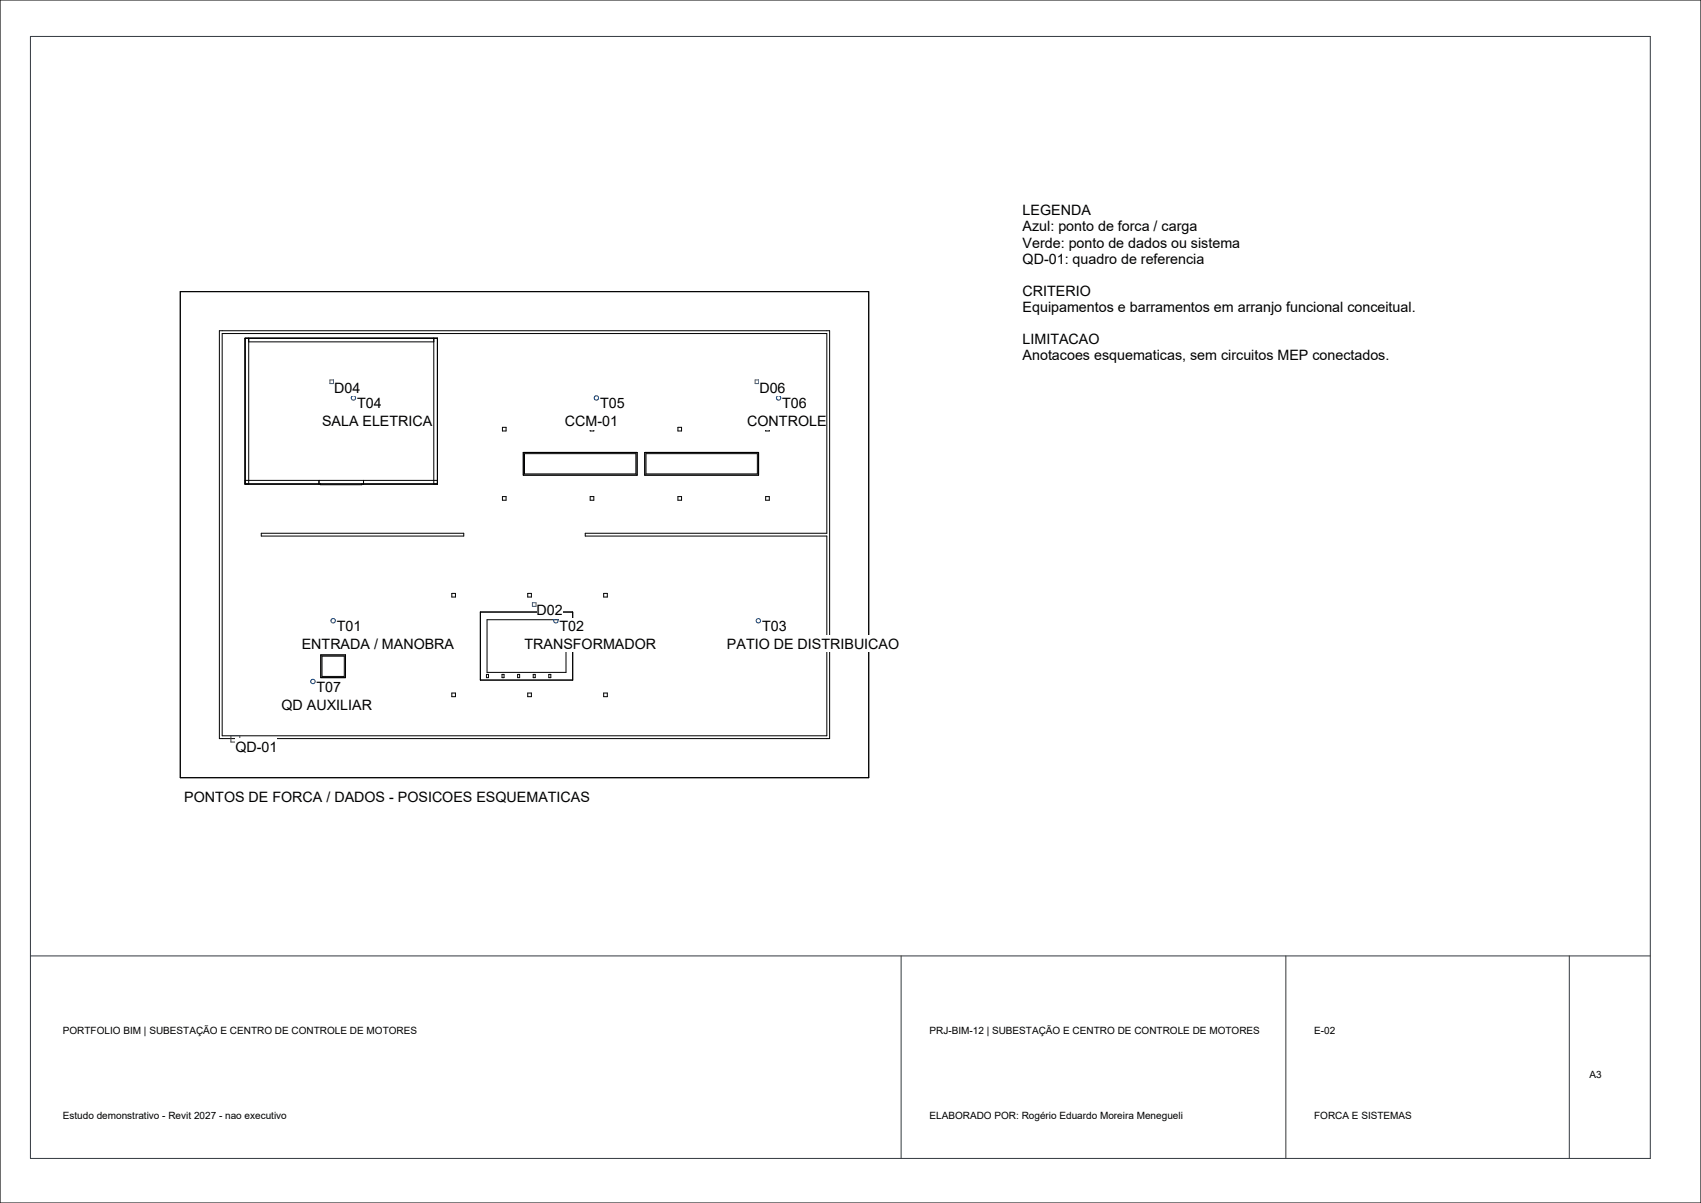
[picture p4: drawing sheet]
<svg xmlns="http://www.w3.org/2000/svg" width="420mm" height="297mm" viewBox="0 0 420 297" stroke-linecap="round" stroke-linejoin="round" font-family="sans-serif">
<defs><g id="words">
<g font-size="3.5">
<text x="252.5" y="53.2">LEGENDA</text>
<text x="252.5" y="57.1">Azul: ponto de forca / carga</text>
<text x="252.5" y="61.1">Verde: ponto de dados ou sistema</text>
<text x="252.5" y="65.1">QD-01: quadro de referencia</text>
<text x="252.5" y="73">CRITERIO</text>
<text x="252.5" y="77">Equipamentos e barramentos em arranjo funcional conceitual.</text>
<text x="252.5" y="84.9">LIMITACAO</text>
<text x="252.5" y="88.9">Anotacoes esquematicas, sem circuitos MEP conectados.</text>
<text x="82.5" y="96.9">D04</text>
<text x="88.2" y="100.8">T04</text>
<text x="148.2" y="100.8">T05</text>
<text x="187.5" y="96.9">D06</text>
<text x="193.1" y="100.8">T06</text>
<text x="79.5" y="105.2">SALA ELETRICA</text>
<text x="139.5" y="105.2">CCM-01</text>
<text x="184.5" y="105.2">CONTROLE</text>
<text x="83.2" y="155.8">T01</text>
<text x="132.5" y="151.9">D02</text>
<text x="138.2" y="155.8">T02</text>
<text x="188.1" y="155.8">T03</text>
<text x="74.5" y="160.2">ENTRADA / MANOBRA</text>
<text x="129.5" y="160.2">TRANSFORMADOR</text>
<text x="179.5" y="160.2">PATIO DE DISTRIBUICAO</text>
<text x="78.2" y="170.8">T07</text>
<text x="69.5" y="175.2">QD AUXILIAR</text>
<text x="58.1" y="185.6">QD-01</text>
<text x="45.5" y="197.9">PONTOS DE FORCA / DADOS - POSICOES ESQUEMATICAS</text>
</g>
<g font-size="2.5">
<text x="15.5" y="255.2">PORTFOLIO BIM | SUBESTAÇÃO E CENTRO DE CONTROLE DE MOTORES</text>
<text x="229.5" y="255.2">PRJ-BIM-12 | SUBESTAÇÃO E CENTRO DE CONTROLE DE MOTORES</text>
<text x="324.5" y="255.2">E-02</text>
<text x="392.5" y="266.2">A3</text>
<text x="15.5" y="276.2">Estudo demonstrativo - Revit 2027 - nao executivo</text>
<text x="229.5" y="276.2">ELABORADO POR: Rogério Eduardo Moreira Menegueli</text>
<text x="324.5" y="276.2">FORCA E SISTEMAS</text>
</g>
</g></defs>
<g fill="none" stroke="#000" stroke-width=".25">
<path d="M44.5 72h170v120h-170zM54.2 81.6h150.6v100.7h-150.6zM54.9 82.3h149.2v49.3h-59.6v.7h59.6v49.3h-149.2zM60.5 83.5h47.5v36h-47.5zM61.4 83.5v36M61.4 84.4h45.7M107.1 83.5v36M60.5 118.6h47.5M78.8 118.6v.9M79.2 119.4h10.2v.3h-10.2zM89.8 118.6v.9M124.1 105.5h.9v.9h-.9z"/>
<path d="M129.2 111.7h28.1v5.6h-28.1zM129.5 112h27.5v5h-27.5zM145.7 105.5h.9v.9h-.9zM159.2 111.7h28.1v5.6h-28.1zM159.5 112h27.5v5h-27.5zM167.4 105.5h.9v.9h-.9zM189 105.5h.9v.9h-.9zM64.5 131.6h50v.7h-50zM124.1 122.6h.9v.9h-.9zM145.7 122.6h.9v.9h-.9zM167.4 122.6h.9v.9h-.9zM189 122.6h.9v.9h-.9z"/>
<path d="M111.6 146.5h.9v.9h-.9zM118.6 151.1h22.8v16.8h-22.8zM120.3 153h19.5v13h-19.5zM130.3 146.5h.9v.9h-.9zM149.1 146.5h.9v.9h-.9zM79.2 161.7h6.1v5.6h-6.1zM79.5 162h5.5v5h-5.5zM111.6 171.1h.9v.9h-.9zM120.1 166.5h.5v.8h-.5zM124 166.5h.5v.8h-.5zM127.8 166.5h.5v.8h-.5zM130.3 171.1h.9v.9h-.9z"/>
<path d="M131.7 166.5h.5v.8h-.5zM135.5 166.5h.5v.8h-.5zM149.1 171.1h.9v.9h-.9z"/>
</g>
<path d="M7.5 9h400v277h-400zM57 181.6h2.2v1.6h-2.2zM7.5 236h400M222.5 236v50M317.5 236v50M387.5 236v50" fill="none" stroke="#353b42" stroke-width=".25"/>
<g fill="none" stroke="#265b9e" stroke-width=".25">
<circle cx="87.3" cy="98.2" r=".55"/>
<circle cx="147.3" cy="98.2" r=".55"/>
<circle cx="192.2" cy="98.2" r=".55"/>
<circle cx="82.3" cy="153.2" r=".55"/>
<circle cx="137.3" cy="153.2" r=".55"/>
<circle cx="187.2" cy="153.2" r=".55"/>
<circle cx="77.3" cy="168.2" r=".55"/>
</g>
<path d="M81.5 93.8h.9v.9h-.9zM186.4 93.8h.9v.9h-.9zM131.5 148.8h.9v.9h-.9z" fill="none" stroke="#268566" stroke-width=".25"/>
<g fill="#fff">
<path d="M74.5 157h37.2v4h-37.2z"/>
<path d="M129.5 157h32.1v4h-32.1z"/>
<path d="M179.5 157h42.2v4h-42.2z"/>
<path d="M79.5 102h26.9v4h-26.9z"/>
<path d="M139.5 102h12.9v4h-12.9z"/>
<path d="M184.5 102h19.4v4h-19.4z"/>
<path d="M69.5 172h22.1v3.9h-22.1z"/>
<path d="M58.1 182.4h10.3v3.9h-10.3z"/>
<path d="M83.2 152.6h6v4h-6z"/>
<path d="M138.2 152.6h6v4h-6z"/>
<path d="M132.5 148.7h6.4v4h-6.4z"/>
<path d="M188.1 152.6h6.1v4h-6.1z"/>
<path d="M88.2 97.6h6v4h-6z"/>
<path d="M82.5 93.7h6.4v4h-6.4z"/>
<path d="M148.2 97.6h6v4h-6z"/>
<path d="M193.1 97.6h6.1v4h-6.1z"/>
<path d="M187.5 93.7h6.3v4h-6.3z"/>
<path d="M78.2 167.6h6v4h-6z"/>
<path d="M45.5 194.7h99.1v4h-99.1z"/>
</g>
<path d="M0 0h420v297h-420z" fill="none" stroke="#000" stroke-width=".25"/>
<g fill="#fff">
<path d="M252.5 50h16.6v4h-16.6z"/>
<path d="M252.5 54h42.6v3.9h-42.6z"/>
<path d="M252.5 57.9h53v4h-53z"/>
<path d="M252.5 61.9h44.2v4h-44.2z"/>
<path d="M252.5 69.8h16.7v4h-16.7z"/>
<path d="M252.5 73.8h95.4v4h-95.4z"/>
<path d="M252.5 81.7h18.8v4h-18.8z"/>
<path d="M252.5 85.7h89.6v4h-89.6z"/>
<path d="M15.5 253h87.3v2.8h-87.3z"/>
<path d="M15.5 274h54.1v2.7h-54.1z"/>
<path d="M229.5 253h81.4v2.8h-81.4z"/>
<path d="M229.5 274h61.8v2.7h-61.8z"/>
<path d="M324.5 253h5.2v2.8h-5.2z"/>
<path d="M324.5 274h24.1v2.7h-24.1z"/>
<path d="M392.5 264h3v2.7h-3z"/>
</g>
<use href="#words"/>
</svg>
